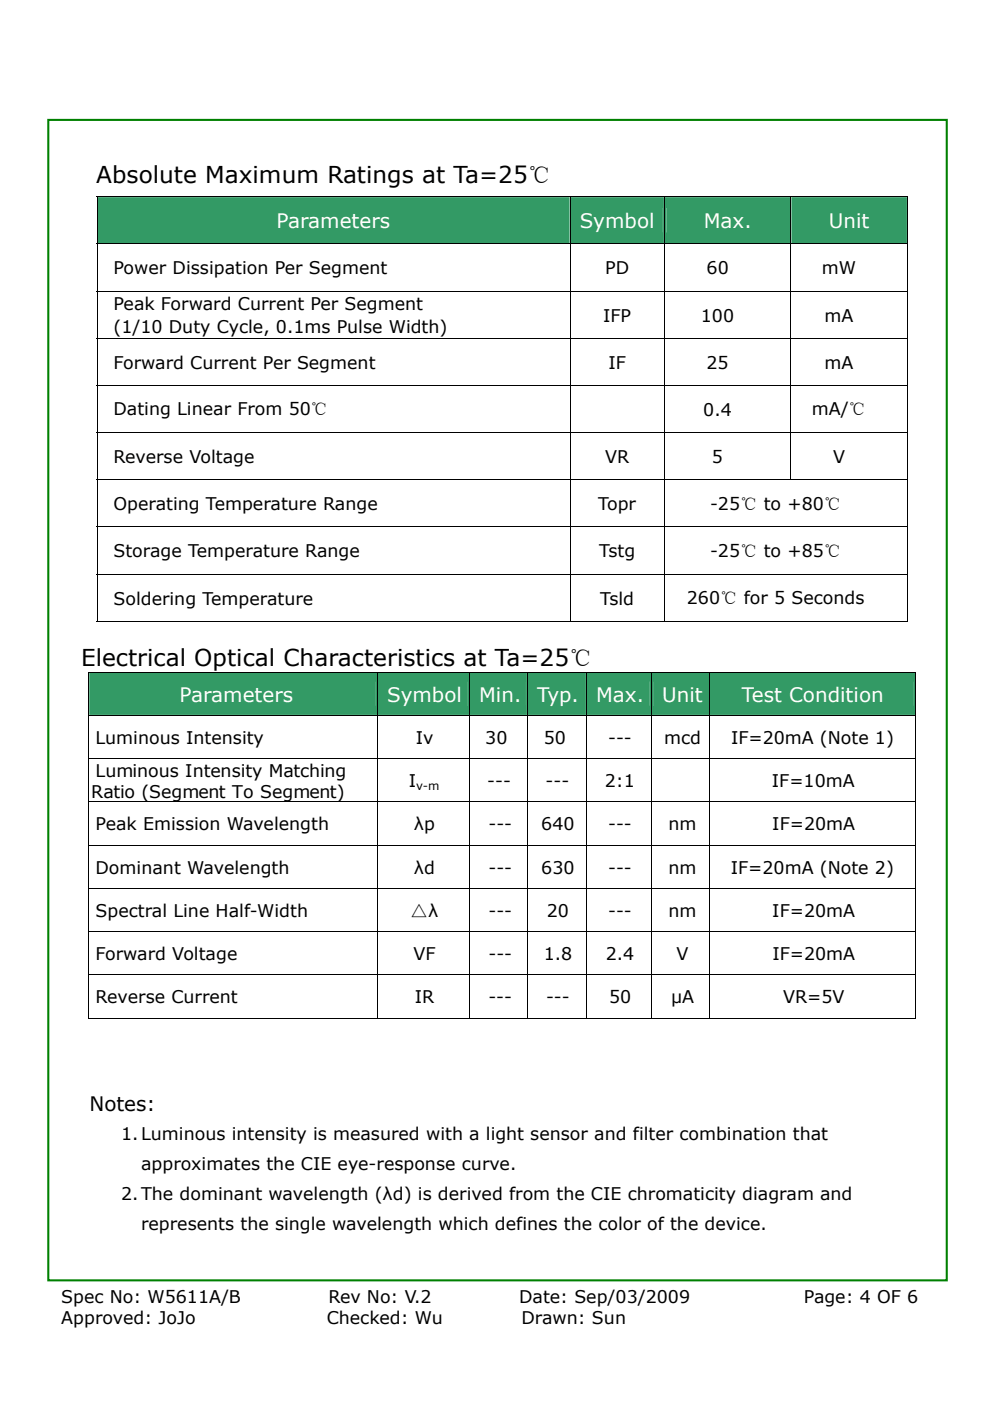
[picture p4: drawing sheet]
<svg xmlns="http://www.w3.org/2000/svg" width="210mm" height="297mm" viewBox="0 0 210 297" stroke-linecap="round" stroke-linejoin="round" font-family="sans-serif">
<defs><g id="words">
<g font-size="4.9">
<text x="20.4" y="38.8">Absolute Maximum Ratings at Ta=25℃</text>
<text x="17.2" y="141.2">Electrical Optical Characteristics at Ta=25℃</text>
</g>
<g font-size="4.2" fill="#fff">
<text x="58.7" y="48.4">Parameters</text>
<text x="123" y="48.4">Symbol</text>
<text x="149.3" y="48.4">Max.</text>
<text x="175.8" y="48.4">Unit</text>
<text x="38.1" y="148.8">Parameters</text>
<text x="82.1" y="148.8">Symbol</text>
<text x="101.6" y="148.8">Min.</text>
<text x="113.9" y="148.8">Typ.</text>
<text x="126.4" y="148.8">Max.</text>
<text x="140.4" y="148.8">Unit</text>
<text x="157.3" y="148.8">Test Condition</text>
</g>
<text font-size="4.2" x="19" y="235.6">Notes:</text>
<g font-size="3.7">
<text x="24.1" y="58.2">Power Dissipation Per Segment</text>
<text x="128.4" y="58.2">PD</text>
<text x="149.9" y="58.2">60</text>
<text x="174.3" y="58.2">mW</text>
<text x="24.1" y="65.7">Peak Forward Current Per Segment</text>
<text x="24.1" y="70.7">(1/10 Duty Cycle, 0.1ms Pulse Width)</text>
<text x="127.9" y="68.2">IFP</text>
<text x="148.6" y="68.2">100</text>
<text x="174.9" y="68.2">mA</text>
<text x="24.1" y="78.2">Forward Current Per Segment</text>
<text x="129.1" y="78.2">IF</text>
<text x="149.8" y="78.2">25</text>
<text x="174.9" y="78.2">mA</text>
<text x="24.1" y="88.1">Dating Linear From 50℃</text>
<text x="149.2" y="88.2">0.4</text>
<text x="172.2" y="88.1">mA/℃</text>
<text x="24.1" y="98.2">Reverse Voltage</text>
<text x="128.4" y="98.2">VR</text>
<text x="151" y="98.2">5</text>
<text x="176.7" y="98.2">V</text>
<text x="24.1" y="108.2">Operating Temperature Range</text>
<text x="126.9" y="108.2">Topr</text>
<text x="150.6" y="108.1">-25℃ to +80℃</text>
<text x="24.1" y="118.2">Storage Temperature Range</text>
<text x="127.1" y="118.2">Tstg</text>
<text x="150.6" y="118">-25℃ to +85℃</text>
<text x="24.1" y="128.2">Soldering Temperature</text>
<text x="127.3" y="128.2">Tsld</text>
<text x="145.7" y="128.1">260℃ for 5 Seconds</text>
<text x="20.3" y="157.7">Luminous Intensity</text>
<text x="88.2" y="157.7">Iv</text>
<text x="102.9" y="157.7">30</text>
<text x="115.3" y="157.7">50</text>
<text x="129" y="157.7">---</text>
<text x="140.9" y="157.7">mcd</text>
<text x="155" y="157.7">IF=20mA (Note 1)</text>
<text x="20.3" y="164.6">Luminous Intensity Matching</text>
<text x="86.7" y="166.9">I</text>
<text x="103.3" y="166.9">---</text>
<text x="115.7" y="166.9">---</text>
<text x="128.3" y="166.9">2:1</text>
<text x="163.7" y="166.9">IF=10mA</text>
<text x="19.3" y="169.1">Ratio (Segment To Segment)</text>
<text x="20.3" y="176.1">Peak Emission Wavelength</text>
<text x="87.8" y="176.1">λp</text>
<text x="103.6" y="176.1">---</text>
<text x="114.8" y="176.1">640</text>
<text x="129" y="176.1">---</text>
<text x="141.8" y="176.1">nm</text>
<text x="163.8" y="176.1">IF=20mA</text>
<text x="20.3" y="185.2">Dominant Wavelength</text>
<text x="87.8" y="185.2">λd</text>
<text x="103.6" y="185.2">---</text>
<text x="114.8" y="185.2">630</text>
<text x="129" y="185.2">---</text>
<text x="141.8" y="185.2">nm</text>
<text x="155" y="185.2">IF=20mA (Note 2)</text>
<text x="20.3" y="194.4">Spectral Line Half-Width</text>
<text x="87.1" y="194.4">△λ</text>
<text x="103.6" y="194.4">---</text>
<text x="116" y="194.4">20</text>
<text x="129" y="194.4">---</text>
<text x="141.8" y="194.4">nm</text>
<text x="163.8" y="194.4">IF=20mA</text>
<text x="20.3" y="203.6">Forward Voltage</text>
<text x="87.7" y="203.6">VF</text>
<text x="103.6" y="203.6">---</text>
<text x="115.3" y="203.6">1.8</text>
<text x="128.5" y="203.6">2.4</text>
<text x="143.5" y="203.6">V</text>
<text x="163.8" y="203.6">IF=20mA</text>
<text x="20.3" y="212.7">Reverse Current</text>
<text x="88" y="212.7">IR</text>
<text x="103.6" y="212.7">---</text>
<text x="115.8" y="212.7">---</text>
<text x="129.2" y="212.7">50</text>
<text x="142.3" y="212.7">µA</text>
<text x="166.1" y="212.7">VR=5V</text>
<text x="25.7" y="241.8">1.Luminous intensity is measured with a light sensor and filter combination that</text>
<text x="29.9" y="248.1">approximates the CIE eye-response curve.</text>
<text x="25.7" y="254.5">2.The dominant wavelength (λd) is derived from the CIE chromaticity diagram and</text>
<text x="29.9" y="260.8">represents the single wavelength which defines the color of the device.</text>
<text x="13" y="276.3">Spec No: W5611A/B</text>
<text x="13" y="280.8">Approved: JoJo</text>
<text x="69.3" y="280.8">Checked: Wu</text>
<text x="69.7" y="276.3">Rev No: V.2</text>
<text x="110.1" y="276.3">Date: Sep/03/2009</text>
<text x="110.6" y="280.8">Drawn: Sun</text>
<text x="170.5" y="276.3">Page: 4 OF 6</text>
</g>
<text font-size="2.5" x="88.3" y="167.4">v-m</text>
</g></defs>
<path d="M10.2 25.4h190.6v246.1h-190.6z" fill="none" stroke="#008000" stroke-width=".44"/>
<g fill="#339a65">
<path d="M20.7 41.8h100.1v9.8h-100.1z"/>
<path d="M21.1 44.1h99.3v5.2h-99.3z"/>
<path d="M121 41.8h19.8v9.8h-19.8z"/>
<path d="M121.4 44.1h19v5.2h-19z"/>
<path d="M141 41.8h26.7v9.8h-26.7z"/>
<path d="M141.4 44.1h25.9v5.2h-25.9z"/>
<path d="M167.9 41.8h24.5v9.8h-24.5z"/>
<path d="M168.3 44.1h23.6v5.2h-23.6z"/>
</g>
<path d="M20.5 41.6h.2v.2h-.2zM192.4 41.6h.1v.2h-.1zM192.4 131.7h.1v.1h-.1z" fill="#000"/>
<g fill="none" stroke="#000" stroke-width=".21">
<path d="M20.5 41.7h172M20.5 51.7h172M20.6 41.8v9.8M20.6 51.8v9.8M120.9 41.8v9.8M120.9 51.8v9.8M140.9 41.8v9.8M140.9 51.8v9.8M167.8 41.8v9.8M167.8 51.8v9.8M192.4 41.8v9.8M192.4 51.8v9.8"/>
<path d="M20.5 61.7h172M20.5 71.8h172M20.6 61.8v9.9M20.6 71.8v9.9M120.9 61.8v9.9M120.9 71.8v9.9M140.9 61.8v9.9M140.9 71.8v9.9M167.8 61.8v9.9M167.8 71.8v9.9M192.4 61.8v9.9M192.4 71.8v9.9"/>
<path d="M20.5 81.7h172M20.5 91.7h172M20.6 81.8v9.9M20.6 91.8v9.9M120.9 81.8v9.9M120.9 91.8v9.9M140.9 81.8v9.9M140.9 91.8v9.9M167.8 81.8v9.9M167.8 91.8v9.9M192.4 81.8v9.9M192.4 91.8v9.9"/>
<path d="M20.5 101.7h172M20.5 111.7h172M20.6 101.8v9.8M20.6 111.8v9.8M120.9 101.8v9.8M120.9 111.8v9.8M140.9 101.8v9.8M140.9 111.8v9.8M192.4 101.8v9.8M192.4 111.8v9.8M20.5 121.7h172M20.5 131.7h100.3"/>
<path d="M20.6 121.8v10M120.9 121.8v10M121 131.7h19.8M140.9 121.8v10M141 131.7h51.4M192.4 121.8v10"/>
</g>
<g fill="#339a65">
<path d="M18.9 142.6h61.1v9h-61.1z"/>
<path d="M19.3 144.5h60.3v5.1h-60.3z"/>
<path d="M80.1 142.6h19.4v9h-19.4z"/>
<path d="M80.6 144.5h18.5v5.1h-18.5z"/>
<path d="M99.7 142.6h12.1v9h-12.1z"/>
<path d="M100.1 144.5h11.3v5.1h-11.3z"/>
<path d="M111.9 142.6h12.4v9h-12.4z"/>
<path d="M112.3 144.5h11.5v5.1h-11.5z"/>
<path d="M124.4 142.6h13.7v9h-13.7z"/>
<path d="M124.8 144.5h12.9v5.1h-12.9z"/>
<path d="M138.3 142.6h12.1v9h-12.1z"/>
<path d="M138.7 144.5h11.3v5.1h-11.3z"/>
<path d="M150.6 142.6h43.5v9h-43.5z"/>
<path d="M151 144.5h42.7v5.1h-42.7z"/>
</g>
<path d="M18.8 142.4h.1v.2h-.1zM194.1 142.4h.1v.2h-.1zM194.1 215.8h.1v.2h-.1z" fill="#000"/>
<g fill="none" stroke="#000" stroke-width=".21">
<path d="M18.8 142.5h175.4M18.8 151.7h175.4M18.9 142.6v9M18.9 151.7v9M80.1 142.6v9M80.1 151.7v9M99.6 142.6v9M99.6 151.7v9M111.8 142.6v9M111.8 151.7v9M124.4 142.6v9M124.4 151.7v9"/>
<path d="M138.2 142.6v9M138.2 151.7v9M150.5 142.6v9M150.5 151.7v9M194.2 142.6v9M194.2 151.7v9M18.8 160.8h175.4M18.8 170h175.4M18.8 179.2h175.4M18.9 160.9v9M18.9 170.1v9M18.9 179.3v9"/>
<path d="M80.1 160.9v9M80.1 170.1v9M80.1 179.3v9M99.6 160.9v9M99.6 170.1v9M99.6 179.3v9M111.8 160.9v9M111.8 170.1v9M111.8 179.3v9M124.4 160.9v9M124.4 170.1v9M124.4 179.3v9"/>
<path d="M138.2 160.9v9M138.2 170.1v9M138.2 179.3v9M150.5 160.9v9M150.5 170.1v9M150.5 179.3v9M194.2 160.9v9M194.2 170.1v9M194.2 179.3v9M18.8 188.3h175.4M18.8 197.5h175.4M18.9 188.4v9"/>
<path d="M18.9 197.6v9M80.1 188.4v9M80.1 197.6v9M99.6 188.4v9M99.6 197.6v9M111.8 188.4v9M111.8 197.6v9M124.4 188.4v9M124.4 197.6v9M138.2 188.4v9M138.2 197.6v9M150.5 188.4v9"/>
<path d="M150.5 197.6v9M194.2 188.4v9M194.2 197.6v9M18.8 206.7h175.4M18.8 215.9h61.2M18.9 206.8v9.2M80.1 206.8v9.2M80.1 215.9h19.4M99.6 206.8v9.2M99.7 215.9h12.1M111.8 206.8v9.2M111.9 215.9h12.4"/>
<path d="M124.4 206.8v9.2M124.4 215.9h13.7M138.2 206.8v9.2M138.3 215.9h12.1M150.5 206.8v9.2M150.6 215.9h43.5M194.2 206.8v9.2"/>
</g>
<use href="#words"/>
</svg>
